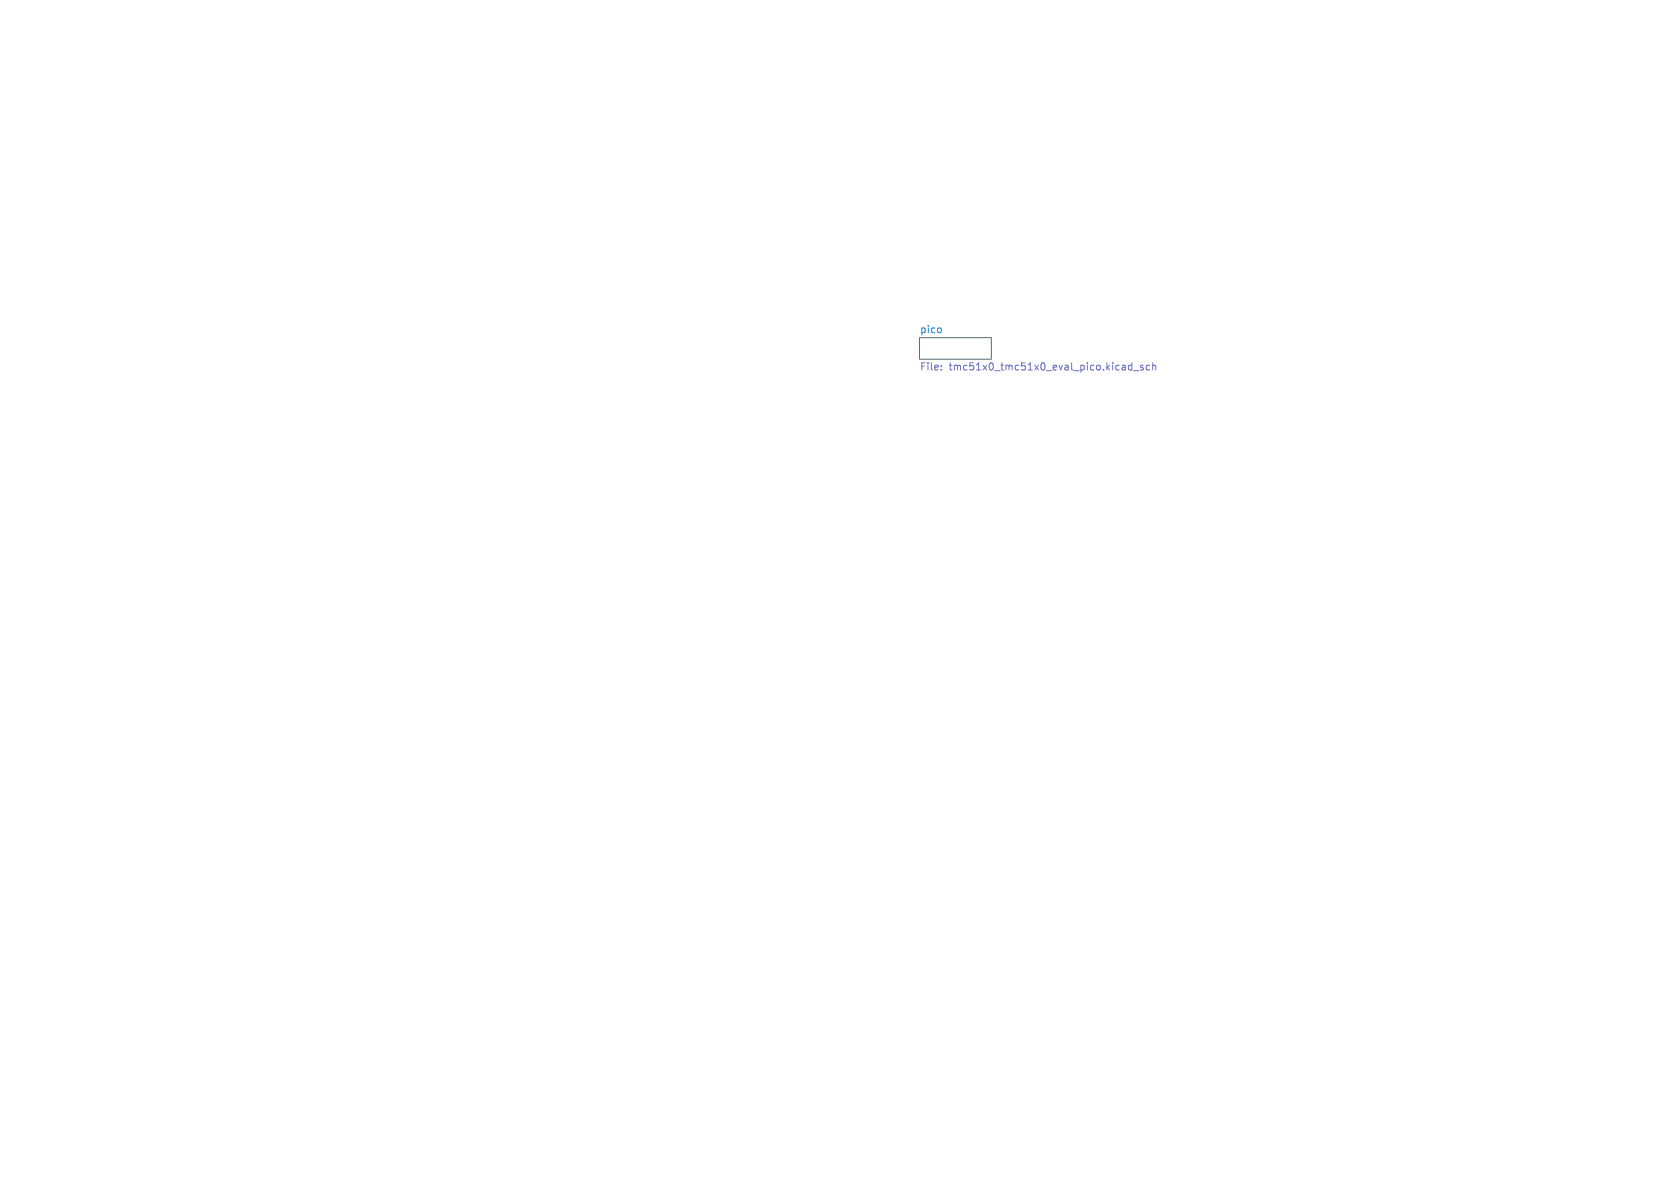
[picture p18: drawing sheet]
<svg xmlns="http://www.w3.org/2000/svg" width="297mm" height="210mm" viewBox="0 0 297 210" stroke-linecap="round" stroke-linejoin="round" font-family="sans-serif">
<defs><g id="words">
<text font-size="1.8" fill="#268bd2" x="162.6" y="59">pico</text>
<g font-size="1.8" fill="#6c71c4">
<text x="162.6" y="65.8">File:</text>
<text x="167.8" y="65.8">tmc51x0_tmc51x0_eval_pico.kicad_sch</text>
</g>
</g></defs>
<path d="M162.6 59.7h12.7v3.8h-12.7z" fill="#fff" stroke="#fff" stroke-width=".18"/>
<path d="M162.6 59.7h12.7v3.8h-12.7z" fill="none" stroke="#586e75" stroke-width=".18"/>
<path d="M166.3 58.1v.6" fill="none" stroke="#268bd2" stroke-width=".18"/>
<path d="M166.4 65.3v.1M166.4 64.6v.1M200.1 64.1v1.3M200.1 64.6h-.4l-.2 .2 .1 .5h.5M200.4 65.5h1M202.1 64.6h-.3l-.2 .1 .1 .2 .4 .1v.3h-.5M203.2 64.6h-.3l-.3 .2 .2 .5h.4M203.8 64.7l.2-.1h.3v.8M203.8 64.1v1.3" fill="none" stroke="#6c71c4" stroke-width=".18"/>
<use href="#words"/>
</svg>
